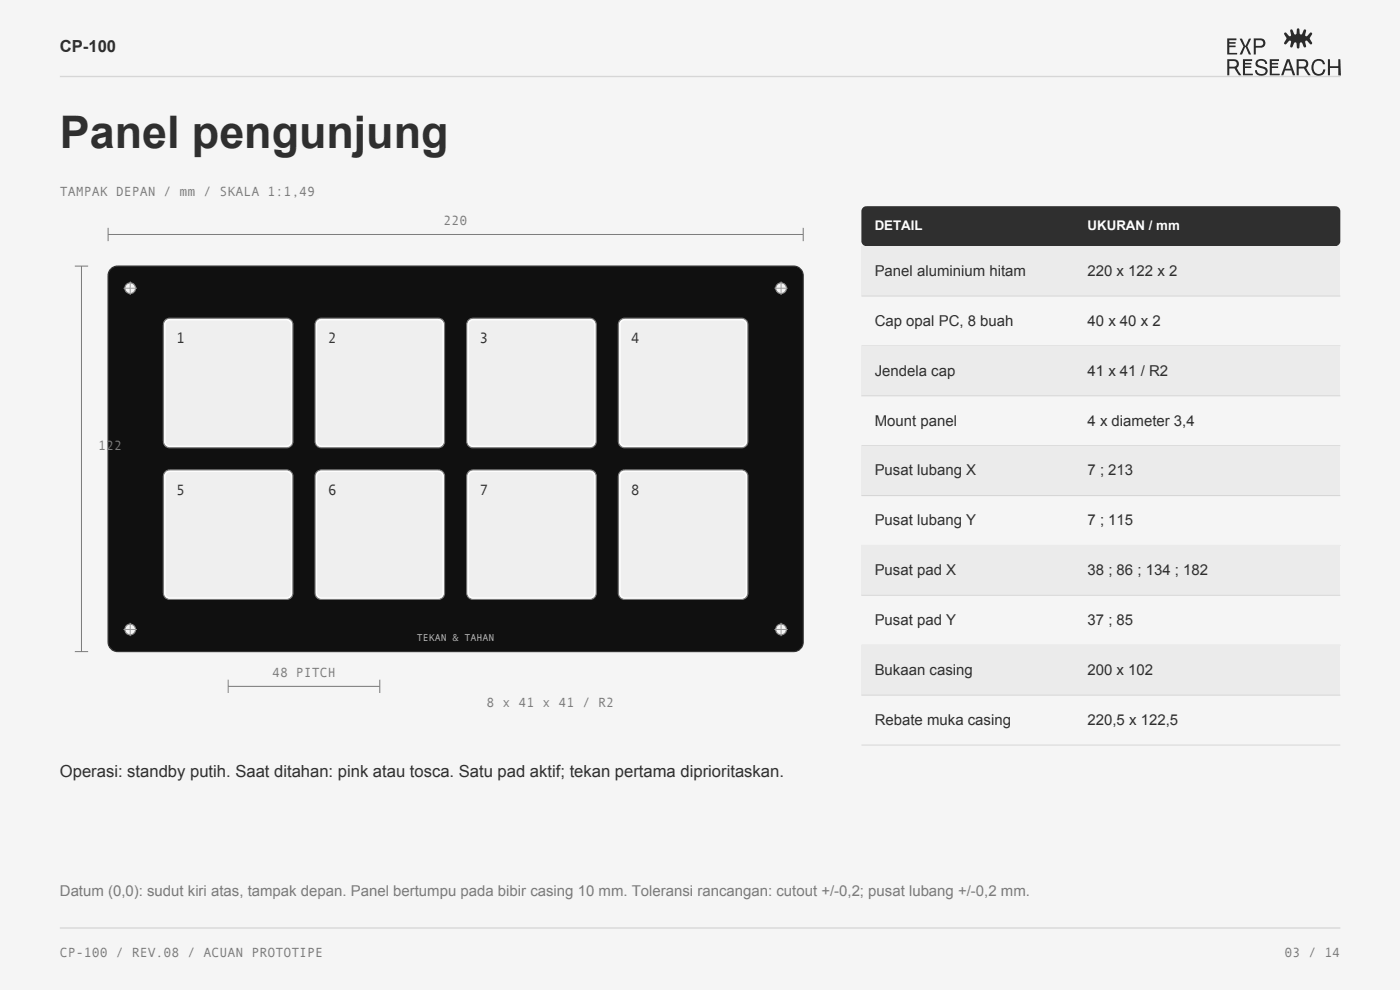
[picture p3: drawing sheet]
<svg xmlns="http://www.w3.org/2000/svg" width="297mm" height="210mm" viewBox="0 0 297 210" stroke-linecap="round" stroke-linejoin="round" font-family="sans-serif">
<defs><g id="words">
<text font-size="9.5" fill="#28332c" x="12.7" y="31.4">Panel pengunjung</text>
<g font-size="3.5" fill="#28332c">
<text x="12.7" y="11">CP-100</text>
<text x="12.7" y="164.7">Operasi: standby putih. Saat ditahan: pink atau tosca. Satu pad aktif; tekan pertama diprioritaskan.</text>
</g>
<g font-size="3.2" fill="#28332c">
<text x="185.6" y="58.5">Panel aluminium hitam</text>
<text x="230.7" y="58.5">220 x 122 x 2</text>
<text x="185.6" y="69.1">Cap opal PC, 8 buah</text>
<text x="230.7" y="69.1">40 x 40 x 2</text>
<text x="185.6" y="79.7">Jendela cap</text>
<text x="230.7" y="79.7">41 x 41 / R2</text>
<text x="185.6" y="90.3">Mount panel</text>
<text x="230.7" y="90.3">4 x diameter 3,4</text>
<text x="185.6" y="100.9">Pusat lubang X</text>
<text x="230.7" y="100.9">7 ; 213</text>
<text x="185.6" y="111.4">Pusat lubang Y</text>
<text x="230.7" y="111.4">7 ; 115</text>
<text x="185.6" y="122">Pusat pad X</text>
<text x="230.7" y="122">38 ; 86 ; 134 ; 182</text>
<text x="185.6" y="132.6">Pusat pad Y</text>
<text x="230.7" y="132.6">37 ; 85</text>
<text x="185.6" y="143.2">Bukaan casing</text>
<text x="230.7" y="143.2">200 x 102</text>
<text x="185.6" y="153.8">Rebate muka casing</text>
<text x="230.7" y="153.8">220,5 x 122,5</text>
</g>
<g font-size="3.2" fill="#333">
<text x="37.3" y="72.8">1</text>
<text x="69.5" y="72.8">2</text>
<text x="101.7" y="72.8">3</text>
<text x="133.9" y="72.8">4</text>
<text x="37.3" y="105">5</text>
<text x="69.5" y="105">6</text>
<text x="101.7" y="105">7</text>
<text x="133.9" y="105">8</text>
</g>
<text font-size="3.2" fill="#758071" x="12.7" y="190.1">Datum (0,0): sudut kiri atas, tampak depan. Panel bertumpu pada bibir casing 10 mm. Toleransi rancangan: cutout +/-0,2; pusat lubang +/-0,2 mm.</text>
<g font-size="2.8" fill="#758071">
<text x="12.7" y="41.5">TAMPAK DEPAN / mm / SKALA 1:1,49</text>
<text x="94.1" y="47.8">220</text>
<text x="20.8" y="95.4">122</text>
<text x="57.7" y="143.7">48 PITCH</text>
<text x="103.2" y="149.9">8 x 41 x 41 / R2</text>
<text x="12.7" y="202.9">CP-100 / REV.08 / ACUAN PROTOTIPE</text>
<text x="272.5" y="203">03 / 13</text>
<text x="272.5" y="202.9">03 / 14</text>
</g>
<g font-size="2.8" fill="#fff">
<text x="185.6" y="48.9">DETAIL</text>
<text x="230.7" y="48.9">UKURAN / mm</text>
</g>
<text font-size="2.1" fill="#bbb" x="88.4" y="135.9">TEKAN &amp; TAHAN</text>
</g></defs>
<path d="M0 0h297v210h-297z" fill-rule="evenodd" fill="#f6f5f0"/>
<g fill="#292929">
<path d="M260.3 8.1h2v.4h-1.5v.4h1.3v.2v.2h-1.3v.4h1.3v.1v.2h-1.3v1.2h1.6v.4h-2.1z"/>
<path d="M263 8.2h.5l.6 1.5h.2l.6-1.5h.5l-.8 1.6 .8 1.8h-.5l-.6-1.6h-.2l-.6 1.6h-.5l.8-1.8z"/>
<path d="M263.7 12.6h1.9v.3h-1.5v.4h1.3l.1 .2-.1 .2h-1.3v.4h1.3l.1 .2-.1 .1h-1.3v1.2h1.7v.4h-2.1z"/>
<path d="M266.5 12.9a1.28 1.28 0 0 1 1.4-.4 1.28 1.28 0 0 1 .9 1.1h-.4a.84 .84 0 0 0-.8-.7 .84 .84 0 0 0-.8 .5v.3l.5 .3a1.61 1.61 0 0 1 1.6 .7 1.34 1.34 0 0 1-1 1.4 1.34 1.34 0 0 1-1.6-.7l-.1-.5h.4a.96 .96 0 0 0 .9 .8 .96 .96 0 0 0 1-.6l-.3-.4-1.2-.4a.85 .85 0 0 1-.5-1.4z"/>
<path d="M269.4 12.6h1.9v.3h-1.5v.4h1.3v.2v.2h-1.3v.4h1.3v.2v.1h-1.3v1.2h1.7v.4h-2.1z"/>
<path d="M278.7 12.9a1.42 1.42 0 0 1 2.4 .7h-.5a.99 .99 0 0 0-1-.7 .99 .99 0 0 0-.9 .9 1.31 1.31 0 0 0 1.3 1.9l.4-.3 .3-.7h.5a1.49 1.49 0 0 1-1.7 1.4 1.49 1.49 0 0 1-1.3-1.8l.1-.8z"/>
<path d="M281.7 12.6h.4v1.4h1.8v-1.4h.4l.2 3.4h-.6v-1.6h-1.8v1.6h-.4z"/>
<path d="M272.5 6.9l.4 .1 .7 .7 .3-.3-.2-1 .4-.2 .4 1 .4 .1 .2-1 .3-.3 .3 .3v.8l.4 .2 .5-.9 .3-.2 .2 .4-.2 1h.4l.8-.7 .3 .2-.6 1.1 .6 1-.3 .2-1-.8-.2 .3 .1 1-.3 .2-.5-1-.4-.1-.1 1.1-.3 .2-.3-.2v-.9l-.4-.2-.5 .9-.3 .2-.2-.4 .1-1h-.4l-.7 .7-.3-.2 .5-1-.5-.9z"/>
<path d="M266 8.1h1.4a.98 .98 0 0 1 1 1 .98 .98 0 0 1-.9 1h-1.1v1.5h-.4zM266.4 8.5v1.2h.9a.6 .6 0 0 0 .7-.6 .6 .6 0 0 0-.7-.6z"/>
<path d="M260.4 12.6h1.4a1 1 0 0 1 1 .7 1 1 0 0 1-.4 1.1l1 1.6h-.6l-.9-1.5h-1.1v1.5h-.4zM260.8 12.9v1.2h.9a.6 .6 0 0 0 .7-.6 .6 .6 0 0 0-.7-.6z"/>
<path d="M273 12.6h.6l1.2 3.4h-.5l-.4-1h-1.3l-.4 1h-.4zM273.3 13l-.6 1.6h1.1z"/>
<path d="M275.1 12.6h1.4a1 1 0 0 1 1 .7 1 1 0 0 1-.4 1.1l1 1.6h-.6l-.9-1.5h-1.1v1.5h-.4zM275.5 12.9v1.2h.9a.6 .6 0 0 0 .7-.6 .6 .6 0 0 0-.7-.6z"/>
</g>
<path d="M12.7 16.2h271.6M12.7 196.9h271.6" fill="none" stroke="#d4d9cc" stroke-width=".28"/>
<path d="M23.5 57l.9-.5 .5-.1h143.5a2.01 2.01 0 0 1 2 2.1v77.7a2.01 2.01 0 0 1-2 2h-143.5a2.01 2.01 0 0 1-2-2v-77.7l.1-.6z" fill-rule="evenodd" fill="#101010" stroke="#333" stroke-width=".25"/>
<g fill="#f6f5f0" stroke="#777" stroke-width=".25">
<path d="M35.2 67.8l.8-.3h24.8a1.34 1.34 0 0 1 1.3 1.3v24.8a1.34 1.34 0 0 1-1.3 1.4h-24.8a1.34 1.34 0 0 1-1.3-1.4v-24.8v-.4z" fill-rule="evenodd"/>
<path d="M67.1 68.1l.7-.5 .4-.1h24.8a1.34 1.34 0 0 1 1.3 1.3v24.8a1.34 1.34 0 0 1-1.3 1.4h-24.8a1.34 1.34 0 0 1-1.4-1.4v-24.8z" fill-rule="evenodd"/>
<path d="M99.3 68.1l.6-.5 .4-.1h24.8a1.34 1.34 0 0 1 1.4 1.3v24.8a1.34 1.34 0 0 1-1.4 1.4h-24.8a1.34 1.34 0 0 1-1.3-1.4v-24.8z" fill-rule="evenodd"/>
<path d="M131.4 68.1l.7-.5 .4-.1h24.8a1.34 1.34 0 0 1 1.4 1.3v24.8a1.34 1.34 0 0 1-1.4 1.4h-24.8a1.34 1.34 0 0 1-1.3-1.4v-24.8z" fill-rule="evenodd"/>
<path d="M35.2 99.9l.8-.2h24.8a1.34 1.34 0 0 1 1.3 1.3v24.8a1.34 1.34 0 0 1-1.3 1.4h-24.8a1.34 1.34 0 0 1-1.3-1.4v-24.8v-.4z" fill-rule="evenodd"/>
<path d="M67.4 99.9l.8-.2h24.8a1.34 1.34 0 0 1 1.3 1.3v24.8a1.34 1.34 0 0 1-1.3 1.4h-24.8a1.34 1.34 0 0 1-1.4-1.4v-24.8l.1-.4z" fill-rule="evenodd"/>
<path d="M99.6 99.9l.7-.2h24.8a1.34 1.34 0 0 1 1.4 1.3v24.8a1.34 1.34 0 0 1-1.4 1.4h-24.8a1.34 1.34 0 0 1-1.3-1.4v-24.8l.1-.4z" fill-rule="evenodd"/>
<path d="M131.7 99.9l.8-.2h24.8a1.34 1.34 0 0 1 1.4 1.3v24.8a1.34 1.34 0 0 1-1.4 1.4h-24.8a1.34 1.34 0 0 1-1.3-1.4v-24.8v-.4z" fill-rule="evenodd"/>
</g>
<circle cx="27.6" cy="61.1" r="1.14" fill="#f6f5f0" stroke="#888" stroke-width=".25"/>
<path d="M27.6 59.7v2.8M26.2 61.1h2.8" fill="none" stroke="#9ba295" stroke-width=".21"/>
<circle cx="165.7" cy="61.1" r="1.14" fill="#f6f5f0" stroke="#888" stroke-width=".25"/>
<path d="M165.7 59.7v2.8M164.3 61.1h2.8" fill="none" stroke="#9ba295" stroke-width=".21"/>
<circle cx="27.6" cy="133.5" r="1.14" fill="#f6f5f0" stroke="#888" stroke-width=".25"/>
<path d="M26.2 133.5h2.8M27.6 132.1v2.8" fill="none" stroke="#9ba295" stroke-width=".21"/>
<circle cx="165.7" cy="133.5" r="1.14" fill="#f6f5f0" stroke="#888" stroke-width=".25"/>
<path d="M164.3 133.5h2.8M165.7 132.1v2.8" fill="none" stroke="#9ba295" stroke-width=".21"/>
<g fill="#f0f0ea" stroke="#fff" stroke-width=".25">
<path d="M35.3 68.1l.7-.3h24.8a1 1 0 0 1 1 1v24.8a1 1 0 0 1-1 1.1h-24.8a1 1 0 0 1-1-1.1v-24.8z" fill-rule="evenodd"/>
<path d="M67.5 68.1l.7-.3h24.8a1 1 0 0 1 1 1v24.8a1 1 0 0 1-1 1.1h-24.8a1 1 0 0 1-1-1.1v-24.8z" fill-rule="evenodd"/>
<path d="M99.6 68.1l.7-.3h24.8a1 1 0 0 1 1.1 1v24.8a1 1 0 0 1-1.1 1.1h-24.8a1 1 0 0 1-1-1.1v-24.8z" fill-rule="evenodd"/>
<path d="M131.8 68.1l.7-.3h24.8a1 1 0 0 1 1 1v24.8a1 1 0 0 1-1 1.1h-24.8a1 1 0 0 1-1-1.1v-24.8z" fill-rule="evenodd"/>
<path d="M35.3 100.3l.7-.3h24.8a1 1 0 0 1 1 1v24.8a1 1 0 0 1-1 1h-24.8a1 1 0 0 1-1-1v-24.8z" fill-rule="evenodd"/>
<path d="M67.5 100.3l.7-.3h24.8a1 1 0 0 1 1 1v24.8a1 1 0 0 1-1 1h-24.8a1 1 0 0 1-1-1v-24.8z" fill-rule="evenodd"/>
<path d="M99.6 100.3l.7-.3h24.8a1 1 0 0 1 1.1 1v24.8a1 1 0 0 1-1.1 1h-24.8a1 1 0 0 1-1-1v-24.8z" fill-rule="evenodd"/>
<path d="M131.8 100.3l.7-.3h24.8a1 1 0 0 1 1 1v24.8a1 1 0 0 1-1 1h-24.8a1 1 0 0 1-1-1v-24.8z" fill-rule="evenodd"/>
</g>
<path d="M15.9 56.4h2.8M17.3 56.4v81.8M22.9 49.7h147.5M22.9 48.3v2.9M170.4 48.3v2.9M15.9 138.2h2.8M48.4 145.6h32.2M48.4 144.2v2.8M80.6 144.2v2.8" fill="none" stroke="#758071" stroke-width=".21"/>
<path d="M183.2 43.9l.6-.2h99.5a1.06 1.06 0 0 1 1 1.1v6.4a1.06 1.06 0 0 1-1 1h-99.5a1.06 1.06 0 0 1-1.1-1v-6.4z" fill-rule="evenodd" fill="#28332c"/>
<path d="M182.7 52.2h101.6v10.6h-101.6z" fill-rule="evenodd" fill="#ebede4"/>
<path d="M182.7 62.8h101.6M182.7 73.4h101.6" fill="none" stroke="#d4d9cc" stroke-width=".21"/>
<path d="M182.7 73.4h101.6v10.6h-101.6z" fill-rule="evenodd" fill="#ebede4"/>
<path d="M182.7 84h101.6M182.7 94.5h101.6" fill="none" stroke="#d4d9cc" stroke-width=".21"/>
<path d="M182.7 94.5h101.6v10.6h-101.6z" fill-rule="evenodd" fill="#ebede4"/>
<path d="M182.7 105.1h101.6M182.7 115.7h101.6" fill="none" stroke="#d4d9cc" stroke-width=".21"/>
<path d="M182.7 115.7h101.6v10.6h-101.6z" fill-rule="evenodd" fill="#ebede4"/>
<path d="M182.7 126.3h101.6M182.7 136.9h101.6" fill="none" stroke="#d4d9cc" stroke-width=".21"/>
<path d="M182.7 136.9h101.6v10.6h-101.6z" fill-rule="evenodd" fill="#ebede4"/>
<path d="M182.7 147.5h101.6M182.7 158h101.6" fill="none" stroke="#d4d9cc" stroke-width=".21"/>
<path d="M12.3 198h272.4v6.7h-272.4z" fill-rule="evenodd" fill="#f6f5f0"/>
<use href="#words"/>
</svg>
